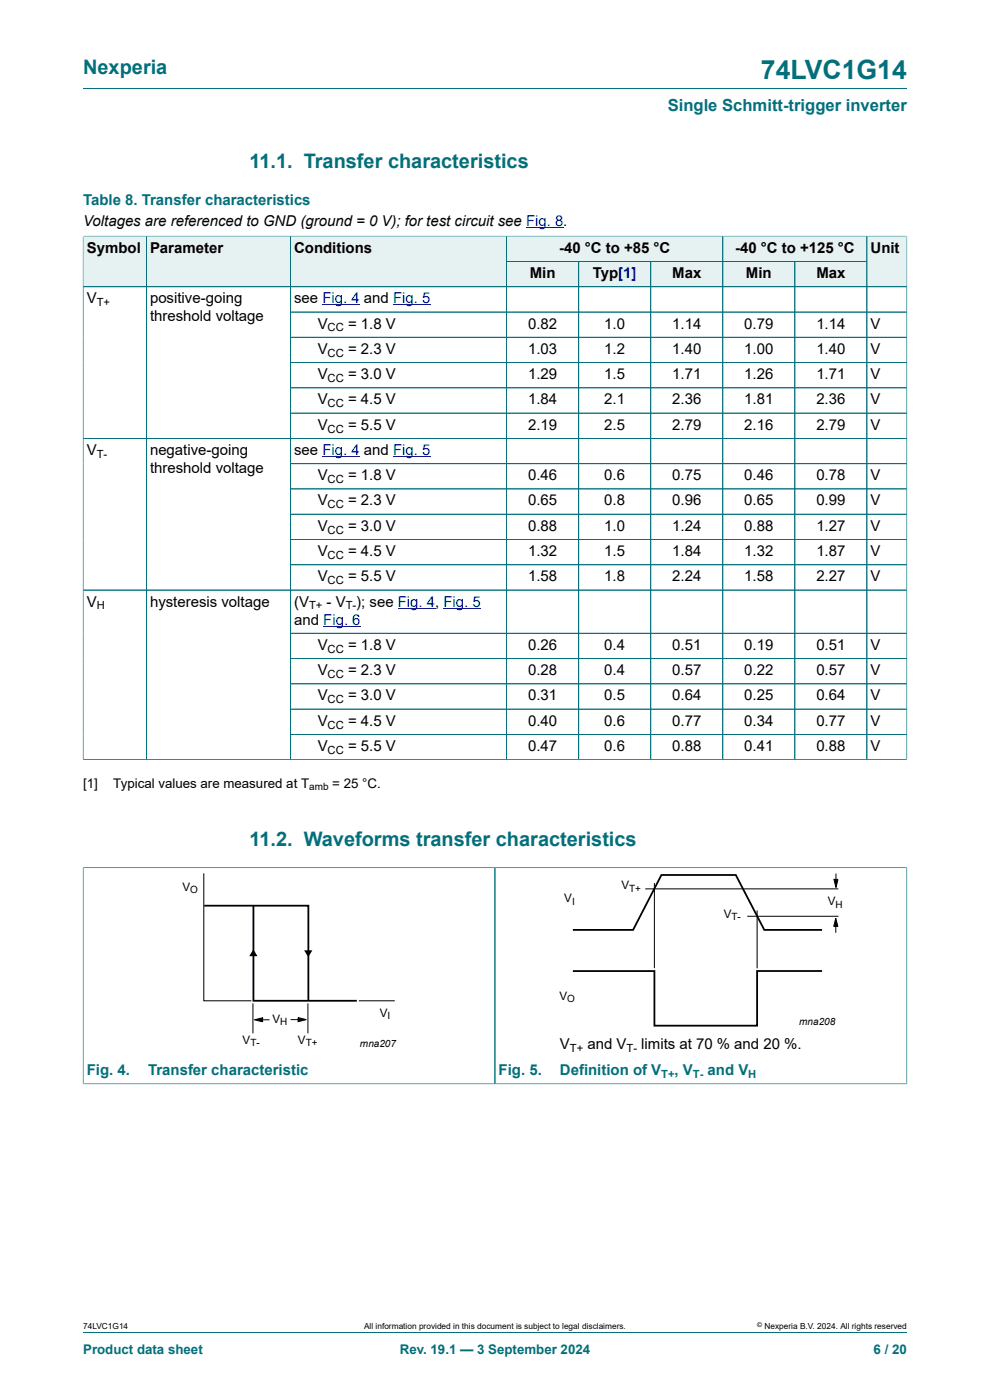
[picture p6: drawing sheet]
<svg xmlns="http://www.w3.org/2000/svg" width="210mm" height="297mm" viewBox="0 0 210 297" stroke-linecap="round" stroke-linejoin="round" font-family="sans-serif">
<defs><g id="words">
<text font-size="5.6" fill="#036f7b" x="161.4" y="16.8">74LVC1G14</text>
<g font-size="4.2" fill="#036f7b">
<text x="17.6" y="15.6">Nexperia</text>
<text x="52.9" y="35.7">11.1. Transfer characteristics</text>
<text x="52.9" y="179.5">11.2. Waveforms transfer characteristics</text>
</g>
<text font-size="3.5" fill="#036f7b" x="141.6" y="23.7">Single Schmitt-trigger inverter</text>
<g font-size="3.2" fill="#036f7b">
<text x="17.6" y="43.4">Table 8. Transfer characteristics</text>
<text x="18.4" y="228.1">Fig. 4.</text>
<text x="31.4" y="228.1">Transfer characteristic</text>
<text x="105.8" y="228.1">Fig. 5.</text>
<text x="118.8" y="228.1">Definition of V</text>
<text x="143.1" y="228.1">, V</text>
<text x="150.1" y="228.1">and V</text>
</g>
<g font-size="3.2">
<text x="17.6" y="48">Voltages are referenced to GND (ground = 0 V); for test circuit see Fig. 8.</text>
<text x="18.4" y="53.6">Symbol</text>
<text x="31.8" y="53.6">Parameter</text>
<text x="62.4" y="53.6">Conditions</text>
<text x="118.6" y="53.6">-40 °C to +85 °C</text>
<text x="155.9" y="53.6">-40 °C to +125 °C</text>
<text x="184.7" y="53.6">Unit</text>
<text x="112.4" y="59">Min</text>
<text x="125.8" y="59">Typ[1]</text>
<text x="142.6" y="59">Max</text>
<text x="158.2" y="59">Min</text>
<text x="173.2" y="59">Max</text>
<text x="18.4" y="64.3">V</text>
<text x="31.8" y="64.3">positive-going</text>
<text x="62.4" y="64.3">see Fig. 4 and Fig. 5</text>
<text x="31.8" y="68.1">threshold voltage</text>
<text x="67.4" y="69.7">V</text>
<text x="73.8" y="69.7">= 1.8 V</text>
<text x="112" y="69.7">0.82</text>
<text x="128.2" y="69.7">1.0</text>
<text x="142.6" y="69.7">1.14</text>
<text x="157.9" y="69.7">0.79</text>
<text x="173.2" y="69.7">1.14</text>
<text x="184.7" y="69.7">V</text>
<text x="67.4" y="75.1">V</text>
<text x="73.8" y="75.1">= 2.3 V</text>
<text x="112" y="75.1">1.03</text>
<text x="128.2" y="75.1">1.2</text>
<text x="142.6" y="75.1">1.40</text>
<text x="157.9" y="75.1">1.00</text>
<text x="173.2" y="75.1">1.40</text>
<text x="184.7" y="75.1">V</text>
<text x="67.4" y="80.4">V</text>
<text x="73.8" y="80.4">= 3.0 V</text>
<text x="112" y="80.4">1.29</text>
<text x="128.2" y="80.4">1.5</text>
<text x="142.6" y="80.4">1.71</text>
<text x="157.9" y="80.4">1.26</text>
<text x="173.2" y="80.4">1.71</text>
<text x="184.7" y="80.4">V</text>
<text x="67.4" y="85.8">V</text>
<text x="73.8" y="85.8">= 4.5 V</text>
<text x="112" y="85.8">1.84</text>
<text x="128.2" y="85.8">2.1</text>
<text x="142.6" y="85.8">2.36</text>
<text x="157.9" y="85.8">1.81</text>
<text x="173.2" y="85.8">2.36</text>
<text x="184.7" y="85.8">V</text>
<text x="67.4" y="91.1">V</text>
<text x="73.8" y="91.1">= 5.5 V</text>
<text x="112" y="91.1">2.19</text>
<text x="128.2" y="91.1">2.5</text>
<text x="142.6" y="91.1">2.79</text>
<text x="157.9" y="91.1">2.16</text>
<text x="173.2" y="91.1">2.79</text>
<text x="184.7" y="91.1">V</text>
<text x="18.4" y="96.5">V</text>
<text x="31.8" y="96.5">negative-going</text>
<text x="31.8" y="100.3">threshold voltage</text>
<text x="62.4" y="96.5">see Fig. 4 and Fig. 5</text>
<text x="67.4" y="101.9">V</text>
<text x="73.8" y="101.9">= 1.8 V</text>
<text x="112" y="101.9">0.46</text>
<text x="128.2" y="101.9">0.6</text>
<text x="142.6" y="101.9">0.75</text>
<text x="157.9" y="101.9">0.46</text>
<text x="173.2" y="101.9">0.78</text>
<text x="184.7" y="101.9">V</text>
<text x="67.4" y="107.2">V</text>
<text x="73.8" y="107.2">= 2.3 V</text>
<text x="112" y="107.2">0.65</text>
<text x="128.2" y="107.2">0.8</text>
<text x="142.6" y="107.2">0.96</text>
<text x="157.9" y="107.2">0.65</text>
<text x="173.2" y="107.2">0.99</text>
<text x="184.7" y="107.2">V</text>
<text x="67.4" y="112.6">V</text>
<text x="73.8" y="112.6">= 3.0 V</text>
<text x="112" y="112.6">0.88</text>
<text x="128.2" y="112.6">1.0</text>
<text x="142.6" y="112.6">1.24</text>
<text x="157.9" y="112.6">0.88</text>
<text x="173.2" y="112.6">1.27</text>
<text x="184.7" y="112.6">V</text>
<text x="67.4" y="118">V</text>
<text x="73.8" y="118">= 4.5 V</text>
<text x="112" y="118">1.32</text>
<text x="128.2" y="118">1.5</text>
<text x="142.6" y="118">1.84</text>
<text x="157.9" y="118">1.32</text>
<text x="173.2" y="118">1.87</text>
<text x="184.7" y="118">V</text>
<text x="67.4" y="123.3">V</text>
<text x="73.8" y="123.3">= 5.5 V</text>
<text x="112" y="123.3">1.58</text>
<text x="128.2" y="123.3">1.8</text>
<text x="142.6" y="123.3">2.24</text>
<text x="157.9" y="123.3">1.58</text>
<text x="173.2" y="123.3">2.27</text>
<text x="184.7" y="123.3">V</text>
<text x="18.4" y="128.7">V</text>
<text x="31.8" y="128.7">hysteresis voltage</text>
<text x="62.4" y="128.7">(V</text>
<text x="69.3" y="128.7">- V</text>
<text x="75.6" y="128.7">); see Fig. 4, Fig. 5</text>
<text x="62.4" y="132.5">and Fig. 6</text>
<text x="67.4" y="137.9">V</text>
<text x="73.8" y="137.9">= 1.8 V</text>
<text x="112" y="137.9">0.26</text>
<text x="128.2" y="137.9">0.4</text>
<text x="142.6" y="137.9">0.51</text>
<text x="157.9" y="137.9">0.19</text>
<text x="173.2" y="137.9">0.51</text>
<text x="184.7" y="137.9">V</text>
<text x="67.4" y="143.2">V</text>
<text x="73.8" y="143.2">= 2.3 V</text>
<text x="112" y="143.2">0.28</text>
<text x="128.2" y="143.2">0.4</text>
<text x="142.6" y="143.2">0.57</text>
<text x="157.9" y="143.2">0.22</text>
<text x="173.2" y="143.2">0.57</text>
<text x="184.7" y="143.2">V</text>
<text x="67.4" y="148.6">V</text>
<text x="73.8" y="148.6">= 3.0 V</text>
<text x="112" y="148.6">0.31</text>
<text x="128.2" y="148.6">0.5</text>
<text x="142.6" y="148.6">0.64</text>
<text x="157.9" y="148.6">0.25</text>
<text x="173.2" y="148.6">0.64</text>
<text x="184.7" y="148.6">V</text>
<text x="67.4" y="153.9">V</text>
<text x="73.8" y="153.9">= 4.5 V</text>
<text x="112" y="153.9">0.40</text>
<text x="128.2" y="153.9">0.6</text>
<text x="142.6" y="153.9">0.77</text>
<text x="157.9" y="153.9">0.34</text>
<text x="173.2" y="153.9">0.77</text>
<text x="184.7" y="153.9">V</text>
<text x="67.4" y="159.3">V</text>
<text x="73.8" y="159.3">= 5.5 V</text>
<text x="112" y="159.3">0.47</text>
<text x="128.2" y="159.3">0.6</text>
<text x="142.6" y="159.3">0.88</text>
<text x="157.9" y="159.3">0.41</text>
<text x="173.2" y="159.3">0.88</text>
<text x="184.7" y="159.3">V</text>
<text x="118.8" y="222.5">V</text>
<text x="124.6" y="222.5">and V</text>
<text x="136" y="222.5">limits at 70 % and 20 %.</text>
</g>
<g font-size="2.8">
<text x="17.6" y="167.1">[1]</text>
<text x="24" y="167.1">Typical values are measured at T</text>
<text x="70.5" y="167.1">= 25 °C.</text>
</g>
<g font-size="2.8" fill="#036f7b">
<text x="17.6" y="287.2">Product data sheet</text>
<text x="84.8" y="287.2">Rev. 19.1 — 3 September 2024</text>
<text x="185.3" y="287.2">6 / 20</text>
</g>
<g font-size="2.5">
<text x="38.7" y="189">V</text>
<text x="119.7" y="191.4">V</text>
<text x="131.8" y="188.7">V</text>
<text x="153.5" y="194.6">V</text>
<text x="175.6" y="192">V</text>
<text x="80.5" y="215.7">V</text>
<text x="118.7" y="212.2">V</text>
<text x="51.5" y="221.4">V</text>
<text x="57.8" y="217">V</text>
<text x="63.2" y="221.4">V</text>
</g>
<g font-size="2.4">
<text x="20.5" y="64.9">T+</text>
<text x="69.5" y="70.3">CC</text>
<text x="69.5" y="75.7">CC</text>
<text x="69.5" y="81">CC</text>
<text x="69.5" y="86.4">CC</text>
<text x="69.5" y="91.8">CC</text>
<text x="20.5" y="97.1">T-</text>
<text x="69.5" y="102.5">CC</text>
<text x="69.5" y="107.8">CC</text>
<text x="69.5" y="113.2">CC</text>
<text x="69.5" y="118.6">CC</text>
<text x="69.5" y="123.9">CC</text>
<text x="20.5" y="129.3">H</text>
<text x="65.6" y="129.3">T+</text>
<text x="73.3" y="129.3">T-</text>
<text x="69.5" y="138.5">CC</text>
<text x="69.5" y="143.8">CC</text>
<text x="69.5" y="149.2">CC</text>
<text x="69.5" y="154.6">CC</text>
<text x="69.5" y="159.9">CC</text>
<text x="120.9" y="223.1">T+</text>
<text x="132.9" y="223.1">T-</text>
</g>
<g font-size="2.4" fill="#036f7b">
<text x="140.3" y="228.7">T+</text>
<text x="147" y="228.7">T-</text>
<text x="158.7" y="228.7">H</text>
</g>
<g font-size="2.1">
<text x="65.6" y="167.7">amb</text>
<text x="40.3" y="189.5">O</text>
<text x="121.3" y="191.9">I</text>
<text x="133.5" y="189.2">T+</text>
<text x="155.2" y="195.1">T-</text>
<text x="177.2" y="192.6">H</text>
<text x="120.3" y="212.6">O</text>
<text x="53.1" y="221.9">T-</text>
<text x="59.5" y="217.5">H</text>
<text x="64.9" y="221.9">T+</text>
<text x="82.2" y="216.2">I</text>
<text x="169.5" y="217.5">mna208</text>
<text x="76.4" y="222">mna207</text>
</g>
<g font-size="1.8">
<text x="17.6" y="282">74LVC1G14</text>
<text x="77.2" y="282">All information provided in this document is subject to legal disclaimers.</text>
<text x="162.2" y="282">Nexperia B.V. 2024. All rights reserved</text>
</g>
<text font-size="1.4" x="160.6" y="281.6">©</text>
</g></defs>
<path d="M17.6 18.8h174.8M107.5 50.1h45.8v5.4h-45.8z" fill="none" stroke="#036f7b" stroke-width=".21"/>
<path d="M111.6 48.3h7.9" fill="none" stroke="#00f" stroke-width=".21"/>
<path d="M107.5 50.2h45.8v5.2h-45.8z" fill="#e6f1f2"/>
<path d="M153.3 50.1h30.6v5.4h-30.6z" fill="none" stroke="#036f7b" stroke-width=".21"/>
<path d="M153.4 50.2h30.4v5.2h-30.4z" fill="#e6f1f2"/>
<path d="M17.6 50v10.8h13.4v-10.7h-13.4" fill="none" stroke="#036f7b" stroke-width=".21"/>
<path d="M17.7 50.2h13.3v10.6h-13.3z" fill="#e6f1f2"/>
<path d="M31 50.1h30.6v10.7h-30.6z" fill="none" stroke="#036f7b" stroke-width=".21"/>
<path d="M31.1 50.2h30.4v10.6h-30.4z" fill="#e6f1f2"/>
<path d="M61.6 50.1h45.9v10.7h-45.9z" fill="none" stroke="#036f7b" stroke-width=".21"/>
<g fill="#e6f1f2">
<path d="M61.7 50.2h45.7v10.6h-45.7z"/>
<path d="M107.5 55.5h15.2v5.3h-15.2z"/>
</g>
<path d="M107.5 55.5h15.3v5.3h-15.3z" fill="none" stroke="#036f7b" stroke-width=".21"/>
<path d="M122.8 55.5h15.2v5.3h-15.2z" fill="#e6f1f2"/>
<path d="M122.8 55.5h15.2v5.3h-15.2z" fill="none" stroke="#036f7b" stroke-width=".21"/>
<path d="M138.1 55.5h15.2v5.3h-15.2z" fill="#e6f1f2"/>
<path d="M138 55.5h15.3v5.3h-15.3z" fill="none" stroke="#036f7b" stroke-width=".21"/>
<path d="M153.4 55.5h15.1v5.3h-15.1z" fill="#e6f1f2"/>
<path d="M153.3 55.5h15.3v5.3h-15.3z" fill="none" stroke="#036f7b" stroke-width=".21"/>
<path d="M168.7 55.5h15.1v5.3h-15.1z" fill="#e6f1f2"/>
<path d="M192.4 50v10.8h-23.8v-5.3h15.3M192.4 50.1h-8.5v10.7" fill="none" stroke="#036f7b" stroke-width=".21"/>
<path d="M184 50.2h8.3v10.6h-8.3z" fill="#e6f1f2"/>
<g fill="none" stroke="#036f7b" stroke-width=".21">
<path d="M17.6 50.2v111M17.7 50.1h174.6M31 50.2v111M61.6 50.2v111M107.5 50.2v111M107.5 55.5h76.3M122.8 55.5v105.7M138 55.5v105.7M153.3 50.2v111M168.6 55.5v105.7M183.9 50.2v111M192.4 50.2v111"/>
<path d="M17.6 60.8h174.8M61.6 66.2h130.8M61.6 71.6h130.8M192.4 76.9h-130.8M17.6 93h174.8M61.6 82.3h130.8M61.6 87.6h130.8M61.6 98.4h130.8M61.6 109.1h130.8M61.6 114.5h130.8M61.6 119.8h130.8M192.4 103.7h-130.8"/>
<path d="M61.6 134.3h130.8M61.6 139.7h130.8M192.4 125.2h-174.8M61.6 145.1h130.8M61.6 150.4h130.8M61.6 155.8h130.8M192.4 161.2h-174.8M17.6 184.1h174.8M17.6 184v46M105 184.1v45.8M192.4 184v46M17.6 229.9h174.8"/>
<path d="M17.6 282.6h174.8"/>
</g>
<path d="M68.4 64.7h7.9M83.4 64.7h7.9M68.4 96.8h7.9M83.4 96.8h7.9M68.6 132.8h7.9M84.4 129h7.9M94.1 129h7.9" fill="none" stroke="#00f" stroke-width=".21"/>
<g fill="none" stroke="#000" stroke-width=".21">
<path d="M43.2 185.3v27h10.1M136.9 188.6h40.9M138.8 187.3v18.1M158.5 194.4h19.4M160.6 193.1v12.3M176.9 186.6h.9l-.5 1.7zM177.3 194.8l.4 1.7h-.8zM177.3 195.6v2.3M177.3 185.3v2.3M53.7 212.9v6.3M54 216.3l1.7-.4v.9zM54.6 216.3h2.6"/>
<path d="M61.7 216.3h2.5M63.2 215.9l1.8 .4-1.8 .4zM65.3 212.9v6.3M76.1 212.3h7.6"/>
</g>
<path d="M43.3 192.1h22.1v20.2M53.8 192.1v20.2h21.9M121.5 197.3h12.8l6-11.7h15.8l6 11.7h12.3M174.4 206h-13.8v11.6h-21.8v-11.6h-17.3" fill="none" stroke="#000" stroke-width=".38"/>
<path d="M177.3 194.8l.4 1.7h-.8zM176.9 186.6h.9l-.5 1.7zM53.7 201.4l.9 1.4h-1.7zM54 216.3l1.7-.4v.9zM63.2 215.9l1.8 .4-1.8 .4zM64.5 201.6h1.8l-.9 1.4z" fill="#000"/>
<use href="#words"/>
</svg>
